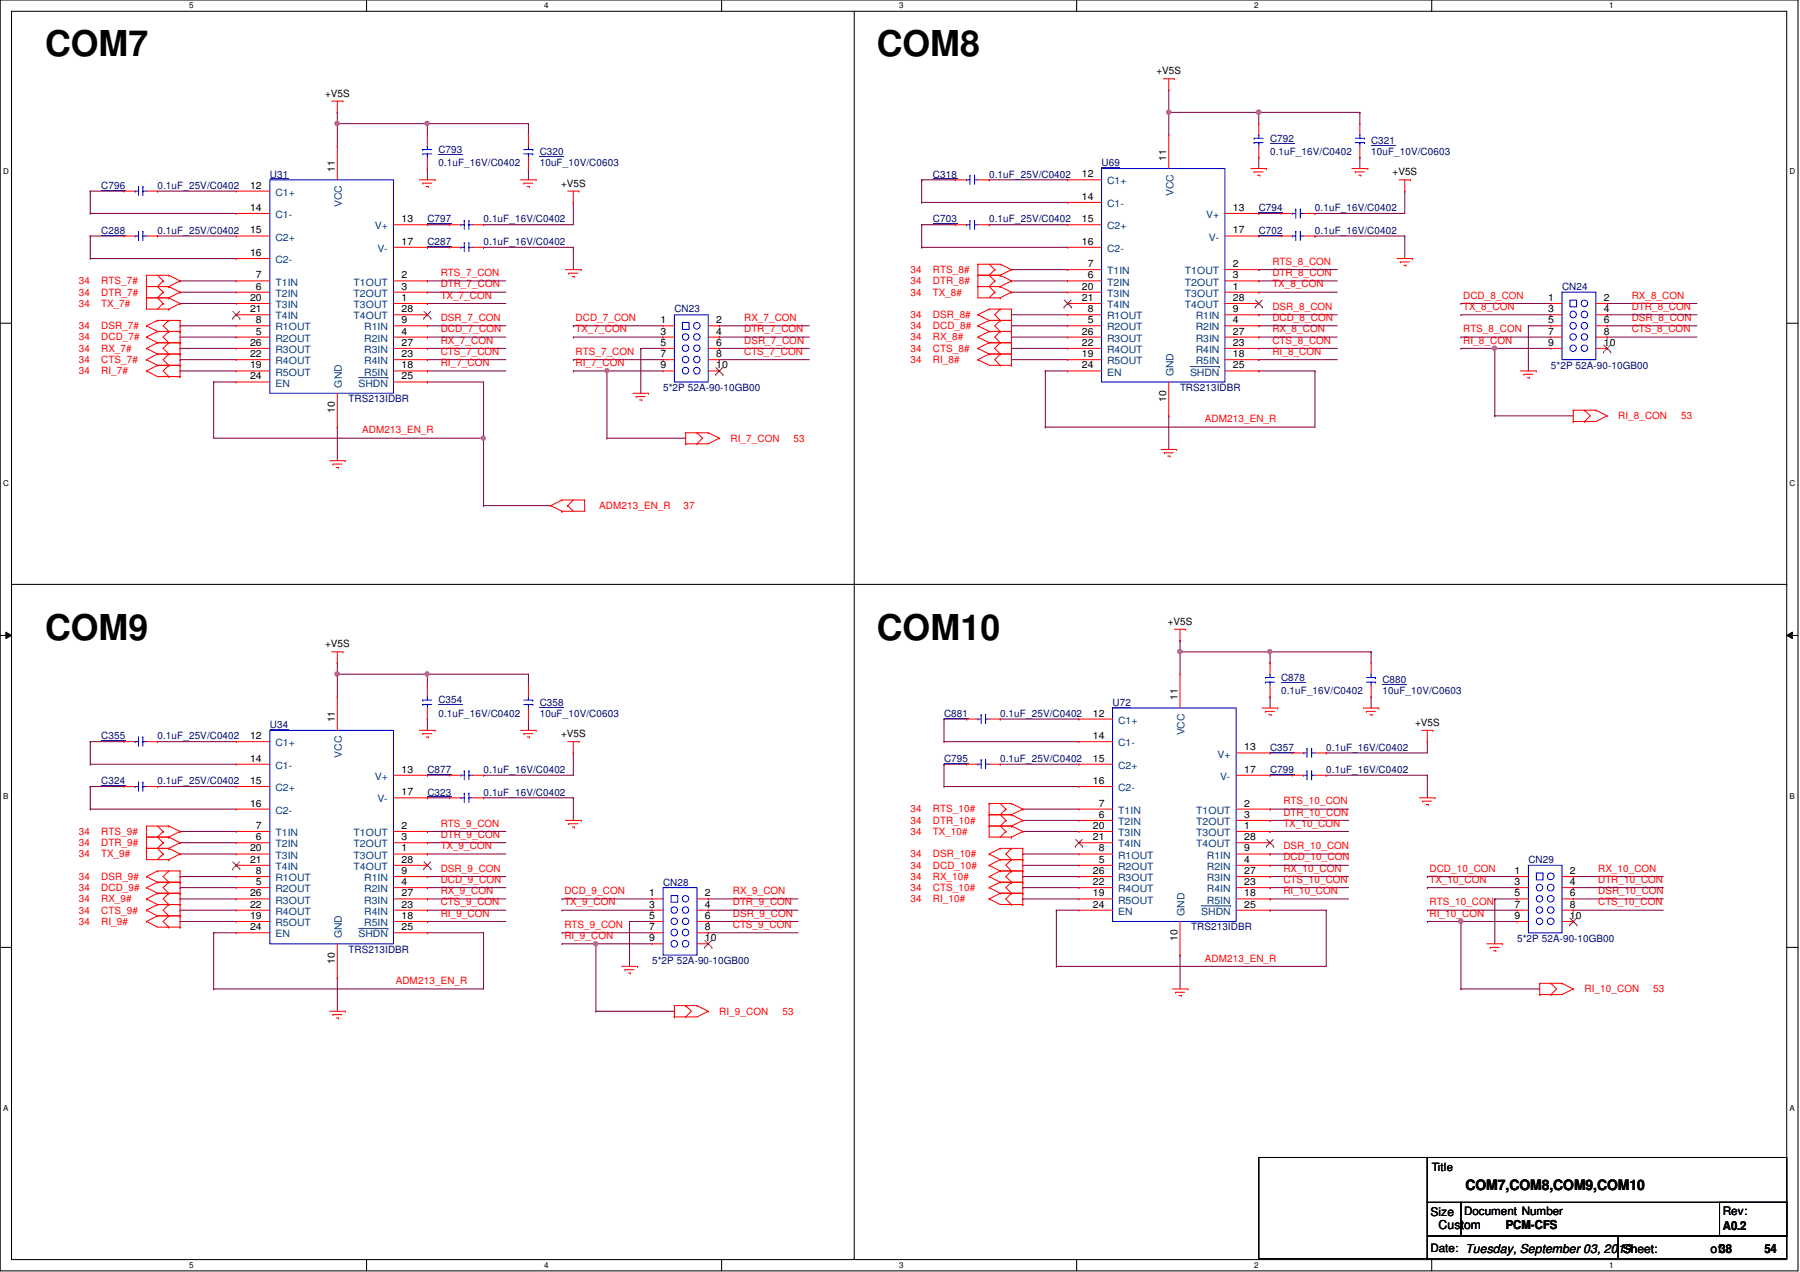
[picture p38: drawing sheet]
<svg xmlns="http://www.w3.org/2000/svg" width="297mm" height="210mm" viewBox="0 0 297 210" stroke-linecap="round" stroke-linejoin="round" font-family="sans-serif">
<defs><g id="words">
<g font-size="5.9">
<text x="7.4" y="9.2">COM7</text>
<text x="144.7" y="9.2">COM8</text>
<text x="7.4" y="105.6">COM9</text>
<text x="144.7" y="105.6">COM10</text>
</g>
<text font-size="2.4" x="241.8" y="196.3">COM7,COM8,COM9,COM10</text>
<g font-size="2">
<text x="236.1" y="200.6">Size</text>
<text x="237.4" y="202.7">Custom</text>
<text x="248.5" y="202.7">PCM-CFS</text>
<text x="284.3" y="202.9">A0.2</text>
<text x="267.8" y="206.7">Sheet:</text>
<text x="282.3" y="206.8">of38</text>
<text x="291.2" y="206.8">54</text>
</g>
<g font-size="1.9">
<text x="236.3" y="193.3">Title</text>
<text x="241.6" y="200.5">Document Number</text>
<text x="284.3" y="200.6">Rev:</text>
<text x="236.1" y="206.6">Date: Tuesday, September 03, 2019</text>
</g>
<g font-size="1.7">
<text x="53.6" y="16">+V5S</text>
<text x="190.8" y="12.2">+V5S</text>
<text x="55.2" y="28.4" transform="rotate(-90 55.2 28.4)">11</text>
<text x="178.5" y="29.3">12</text>
<text x="192.4" y="26.5" transform="rotate(-90 192.4 26.5)">11</text>
<text x="229.8" y="28.9">+V5S</text>
<text x="41.3" y="31.1">12</text>
<text x="41.3" y="34.8">14</text>
<text x="92.6" y="30.8">+V5S</text>
<text x="178.5" y="33">14</text>
<text x="203.5" y="34.8">13</text>
<text x="41.3" y="38.5">15</text>
<text x="66.2" y="40.4">17</text>
<text x="66.2" y="36.7">13</text>
<text x="178.5" y="36.7">15</text>
<text x="178.5" y="40.4">16</text>
<text x="203.5" y="38.5">17</text>
<text x="41.3" y="42.2">16</text>
<text x="42.2" y="45.9">7</text>
<text x="42.2" y="47.8">6</text>
<text x="66.2" y="47.8">3</text>
<text x="66.2" y="45.9">2</text>
<text x="178.5" y="47.8">20</text>
<text x="179.5" y="44.1">7</text>
<text x="179.5" y="45.9">6</text>
<text x="203.5" y="47.8">1</text>
<text x="203.5" y="45.9">3</text>
<text x="203.5" y="44.1">2</text>
<text x="41.3" y="49.7">20</text>
<text x="41.3" y="51.5">21</text>
<text x="42.2" y="53.3">8</text>
<text x="66.2" y="53.3">9</text>
<text x="66.2" y="51.5">28</text>
<text x="66.2" y="49.7">1</text>
<text x="109" y="53.3">1</text>
<text x="118.2" y="53.3">2</text>
<text x="178.5" y="49.7">21</text>
<text x="179.5" y="51.5">8</text>
<text x="179.5" y="53.3">5</text>
<text x="203.5" y="53.3">4</text>
<text x="203.5" y="51.5">9</text>
<text x="203.5" y="49.7">28</text>
<text x="255.5" y="49.7">1</text>
<text x="255.5" y="51.5">3</text>
<text x="255.5" y="53.3">5</text>
<text x="264.7" y="53.3">6</text>
<text x="264.7" y="49.7">2</text>
<text x="264.7" y="51.5">4</text>
<text x="41.3" y="57.1">26</text>
<text x="41.3" y="58.9">22</text>
<text x="42.2" y="55.2">5</text>
<text x="66.2" y="58.9">23</text>
<text x="66.2" y="57.1">27</text>
<text x="66.2" y="55.2">4</text>
<text x="109" y="58.9">7</text>
<text x="109" y="55.2">3</text>
<text x="109" y="57.1">5</text>
<text x="118.2" y="57.1">6</text>
<text x="118.2" y="58.9">8</text>
<text x="118.2" y="55.2">4</text>
<text x="178.5" y="55.2">26</text>
<text x="178.5" y="57.1">22</text>
<text x="178.5" y="58.9">19</text>
<text x="203.5" y="58.9">18</text>
<text x="203.5" y="57.1">23</text>
<text x="203.5" y="55.2">27</text>
<text x="255.5" y="55.2">7</text>
<text x="255.5" y="57.1">9</text>
<text x="264.7" y="55.2">8</text>
<text x="264.7" y="57.1">10</text>
<text x="41.3" y="60.8">19</text>
<text x="41.3" y="62.6">24</text>
<text x="66.2" y="62.6">25</text>
<text x="66.2" y="60.8">18</text>
<text x="109" y="60.8">9</text>
<text x="118.2" y="60.8">10</text>
<text x="178.5" y="60.8">24</text>
<text x="203.5" y="60.8">25</text>
<text x="55.2" y="68.2" transform="rotate(-90 55.2 68.2)">10</text>
<text x="192.4" y="66.3" transform="rotate(-90 192.4 66.3)">10</text>
<text x="53.6" y="106.8">+V5S</text>
<text x="192.7" y="103.1">+V5S</text>
<text x="55.2" y="119.2" transform="rotate(-90 55.2 119.2)">11</text>
<text x="180.3" y="118.2">12</text>
<text x="194.3" y="115.5" transform="rotate(-90 194.3 115.5)">11</text>
<text x="233.5" y="119.8">+V5S</text>
<text x="41.3" y="122">12</text>
<text x="41.3" y="125.7">14</text>
<text x="92.6" y="121.6">+V5S</text>
<text x="180.3" y="122">14</text>
<text x="180.3" y="125.7">15</text>
<text x="205.3" y="123.8">13</text>
<text x="41.3" y="129.4">15</text>
<text x="66.2" y="131.2">17</text>
<text x="66.2" y="127.5">13</text>
<text x="180.3" y="129.4">16</text>
<text x="205.3" y="127.5">17</text>
<text x="41.3" y="133.1">16</text>
<text x="42.2" y="136.8">7</text>
<text x="66.2" y="136.8">2</text>
<text x="180.3" y="136.8">20</text>
<text x="181.3" y="133.1">7</text>
<text x="181.3" y="135">6</text>
<text x="205.3" y="136.8">1</text>
<text x="205.3" y="135">3</text>
<text x="205.3" y="133.1">2</text>
<text x="41.3" y="140.5">20</text>
<text x="41.3" y="142.4">21</text>
<text x="42.2" y="138.6">6</text>
<text x="66.2" y="142.4">28</text>
<text x="66.2" y="140.5">1</text>
<text x="66.2" y="138.6">3</text>
<text x="180.3" y="138.6">21</text>
<text x="181.3" y="140.5">8</text>
<text x="181.3" y="142.4">5</text>
<text x="205.3" y="142.4">4</text>
<text x="205.3" y="140.5">9</text>
<text x="205.3" y="138.6">28</text>
<text x="41.3" y="147.9">26</text>
<text x="41.3" y="149.8">22</text>
<text x="42.2" y="144.2">8</text>
<text x="42.2" y="146">5</text>
<text x="66.2" y="149.8">23</text>
<text x="66.2" y="147.9">27</text>
<text x="66.2" y="146">4</text>
<text x="66.2" y="144.2">9</text>
<text x="107.1" y="147.9">1</text>
<text x="107.1" y="149.8">3</text>
<text x="116.3" y="147.9">2</text>
<text x="116.3" y="149.8">4</text>
<text x="180.3" y="144.2">26</text>
<text x="180.3" y="146">22</text>
<text x="180.3" y="147.9">19</text>
<text x="180.3" y="149.8">24</text>
<text x="205.3" y="149.8">25</text>
<text x="205.3" y="147.9">18</text>
<text x="205.3" y="146">23</text>
<text x="205.3" y="144.2">27</text>
<text x="249.9" y="144.2">1</text>
<text x="249.9" y="149.8">7</text>
<text x="249.9" y="146">3</text>
<text x="249.9" y="147.9">5</text>
<text x="259.1" y="147.9">6</text>
<text x="259.1" y="144.2">2</text>
<text x="259.1" y="149.8">8</text>
<text x="259.1" y="146">4</text>
<text x="41.3" y="151.6">19</text>
<text x="41.3" y="153.5">24</text>
<text x="66.2" y="153.5">25</text>
<text x="66.2" y="151.6">18</text>
<text x="107.1" y="153.5">7</text>
<text x="107.1" y="151.6">5</text>
<text x="107.1" y="155.3">9</text>
<text x="116.3" y="151.6">6</text>
<text x="116.3" y="153.5">8</text>
<text x="116.3" y="155.3">10</text>
<text x="194.3" y="155.3" transform="rotate(-90 194.3 155.3)">10</text>
<text x="249.9" y="151.6">9</text>
<text x="259.1" y="151.6">10</text>
<text x="55.2" y="159" transform="rotate(-90 55.2 159)">10</text>
</g>
<g font-size="1.7" fill="#000080">
<text x="209.6" y="23.4">C792</text>
<text x="226.3" y="23.7">C321</text>
<text x="44.5" y="29.3">U31</text>
<text x="72.3" y="25.2">C793</text>
<text x="72.3" y="27.4">0.1uF_16V/C0402</text>
<text x="89.1" y="25.6">C320</text>
<text x="89.1" y="27.4">10uF_10V/C0603</text>
<text x="154" y="29.3">C318</text>
<text x="163.2" y="29.3">0.1uF_25V/C0402</text>
<text x="181.8" y="27.4">U69</text>
<text x="209.6" y="25.6">0.1uF_16V/C0402</text>
<text x="226.3" y="25.6">10uF_10V/C0603</text>
<text x="16.7" y="31.2">C796</text>
<text x="26" y="31.2">0.1uF_25V/C0402</text>
<text x="207.7" y="34.9">C794</text>
<text x="217" y="34.9">0.1uF_16V/C0402</text>
<text x="16.7" y="38.6">C288</text>
<text x="26" y="38.6">0.1uF_25V/C0402</text>
<text x="70.5" y="40.4">C287</text>
<text x="70.5" y="36.7">C797</text>
<text x="79.8" y="40.4">0.1uF_16V/C0402</text>
<text x="79.8" y="36.7">0.1uF_16V/C0402</text>
<text x="154" y="36.7">C703</text>
<text x="163.2" y="36.7">0.1uF_25V/C0402</text>
<text x="207.7" y="38.6">C702</text>
<text x="217" y="38.6">0.1uF_16V/C0402</text>
<text x="257.8" y="47.8">CN24</text>
<text x="111.3" y="51.6">CN23</text>
<text x="109.4" y="64.5">5*2P 52A-90-10GB00</text>
<text x="194.7" y="64.5">TRS213IDBR</text>
<text x="255.9" y="60.8">5*2P 52A-90-10GB00</text>
<text x="57.5" y="66.4">TRS213IDBR</text>
<text x="211.4" y="112.4">C878</text>
<text x="228.1" y="112.7">C880</text>
<text x="72.3" y="116.1">C354</text>
<text x="72.3" y="118.3">0.1uF_16V/C0402</text>
<text x="89.1" y="116.5">C358</text>
<text x="89.1" y="118.3">10uF_10V/C0603</text>
<text x="155.8" y="118.3">C881</text>
<text x="165.1" y="118.3">0.1uF_25V/C0402</text>
<text x="183.6" y="116.5">U72</text>
<text x="211.4" y="114.6">0.1uF_16V/C0402</text>
<text x="228.1" y="114.6">10uF_10V/C0603</text>
<text x="16.7" y="122">C355</text>
<text x="26" y="122">0.1uF_25V/C0402</text>
<text x="44.5" y="120.1">U34</text>
<text x="155.8" y="125.7">C795</text>
<text x="165.1" y="125.7">0.1uF_25V/C0402</text>
<text x="209.6" y="123.9">C357</text>
<text x="218.9" y="123.9">0.1uF_16V/C0402</text>
<text x="16.7" y="129.4">C324</text>
<text x="26" y="129.4">0.1uF_25V/C0402</text>
<text x="70.5" y="127.6">C877</text>
<text x="70.5" y="131.3">C323</text>
<text x="79.8" y="127.6">0.1uF_16V/C0402</text>
<text x="79.8" y="131.3">0.1uF_16V/C0402</text>
<text x="209.6" y="127.6">C799</text>
<text x="218.9" y="127.6">0.1uF_16V/C0402</text>
<text x="252.2" y="142.4">CN29</text>
<text x="109.4" y="146.1">CN28</text>
<text x="196.6" y="153.5">TRS213IDBR</text>
<text x="250.4" y="155.4">5*2P 52A-90-10GB00</text>
<text x="57.5" y="157.2">TRS213IDBR</text>
<text x="107.6" y="159.1">5*2P 52A-90-10GB00</text>
</g>
<g font-size="1.7" fill="#004080">
<text x="45.5" y="32.3">C1+</text>
<text x="45.5" y="36">C1-</text>
<text x="56.4" y="34.2" transform="rotate(-90 56.4 34.2)">VCC</text>
<text x="182.7" y="30.4">C1+</text>
<text x="182.7" y="34.2">C1-</text>
<text x="193.6" y="32.3" transform="rotate(-90 193.6 32.3)">VCC</text>
<text x="199" y="36">V+</text>
<text x="45.5" y="39.7">C2+</text>
<text x="61.8" y="37.8">V+</text>
<text x="62.3" y="41.6">V-</text>
<text x="182.7" y="37.8">C2+</text>
<text x="182.7" y="41.6">C2-</text>
<text x="199.5" y="39.7">V-</text>
<text x="45.5" y="43.4">C2-</text>
<text x="45.5" y="47.1">T1IN</text>
<text x="58.3" y="47.1">T1OUT</text>
<text x="182.7" y="45.3">T1IN</text>
<text x="182.7" y="47.1">T2IN</text>
<text x="195.5" y="47.1">T2OUT</text>
<text x="195.5" y="45.3">T1OUT</text>
<text x="45.5" y="49">T2IN</text>
<text x="45.5" y="50.8">T3IN</text>
<text x="45.5" y="52.7">T4IN</text>
<text x="58.3" y="52.7">T4OUT</text>
<text x="58.3" y="50.8">T3OUT</text>
<text x="58.3" y="49">T2OUT</text>
<text x="182.7" y="49">T3IN</text>
<text x="182.7" y="50.8">T4IN</text>
<text x="182.7" y="52.7">R1OUT</text>
<text x="195.5" y="50.8">T4OUT</text>
<text x="195.5" y="49">T3OUT</text>
<text x="197.3" y="52.7">R1IN</text>
<text x="45.5" y="54.5">R1OUT</text>
<text x="45.5" y="56.4">R2OUT</text>
<text x="45.5" y="58.3">R3OUT</text>
<text x="60.1" y="58.3">R3IN</text>
<text x="60.1" y="56.4">R2IN</text>
<text x="60.1" y="54.5">R1IN</text>
<text x="182.7" y="54.5">R2OUT</text>
<text x="182.7" y="56.4">R3OUT</text>
<text x="182.7" y="58.3">R4OUT</text>
<text x="197.3" y="58.3">R4IN</text>
<text x="197.3" y="56.4">R3IN</text>
<text x="197.3" y="54.5">R2IN</text>
<text x="45.5" y="60.1">R4OUT</text>
<text x="45.5" y="62">R5OUT</text>
<text x="45.5" y="63.8">EN</text>
<text x="56.4" y="64" transform="rotate(-90 56.4 64)">GND</text>
<text x="59.2" y="63.8">SHDN</text>
<text x="60.1" y="62">R5IN</text>
<text x="60.1" y="60.1">R4IN</text>
<text x="182.7" y="60.1">R5OUT</text>
<text x="182.7" y="62">EN</text>
<text x="193.6" y="62.1" transform="rotate(-90 193.6 62.1)">GND</text>
<text x="196.4" y="62">SHDN</text>
<text x="197.3" y="60.1">R5IN</text>
<text x="184.5" y="119.4">C1+</text>
<text x="45.5" y="123.1">C1+</text>
<text x="56.4" y="125.1" transform="rotate(-90 56.4 125.1)">VCC</text>
<text x="184.5" y="123.1">C1-</text>
<text x="195.5" y="121.4" transform="rotate(-90 195.5 121.4)">VCC</text>
<text x="200.9" y="125">V+</text>
<text x="45.5" y="126.9">C1-</text>
<text x="45.5" y="130.6">C2+</text>
<text x="61.8" y="128.7">V+</text>
<text x="184.5" y="126.9">C2+</text>
<text x="184.5" y="130.6">C2-</text>
<text x="201.3" y="128.7">V-</text>
<text x="45.5" y="134.3">C2-</text>
<text x="45.5" y="138">T1IN</text>
<text x="58.3" y="138">T1OUT</text>
<text x="62.3" y="132.4">V-</text>
<text x="184.5" y="134.3">T1IN</text>
<text x="184.5" y="136.1">T2IN</text>
<text x="184.5" y="138">T3IN</text>
<text x="197.4" y="138">T3OUT</text>
<text x="197.4" y="136.1">T2OUT</text>
<text x="197.4" y="134.3">T1OUT</text>
<text x="45.5" y="139.8">T2IN</text>
<text x="45.5" y="141.7">T3IN</text>
<text x="45.5" y="143.6">T4IN</text>
<text x="58.3" y="143.6">T4OUT</text>
<text x="58.3" y="141.7">T3OUT</text>
<text x="58.3" y="139.8">T2OUT</text>
<text x="184.5" y="139.8">T4IN</text>
<text x="184.5" y="141.7">R1OUT</text>
<text x="184.5" y="143.6">R2OUT</text>
<text x="197.4" y="139.8">T4OUT</text>
<text x="199.2" y="143.6">R2IN</text>
<text x="199.2" y="141.7">R1IN</text>
<text x="45.5" y="145.4">R1OUT</text>
<text x="45.5" y="147.2">R2OUT</text>
<text x="45.5" y="149.1">R3OUT</text>
<text x="60.1" y="149.1">R3IN</text>
<text x="60.1" y="147.2">R2IN</text>
<text x="60.1" y="145.4">R1IN</text>
<text x="184.5" y="145.4">R3OUT</text>
<text x="184.5" y="147.2">R4OUT</text>
<text x="184.5" y="149.1">R5OUT</text>
<text x="199.2" y="149.1">R5IN</text>
<text x="199.2" y="147.2">R4IN</text>
<text x="199.2" y="145.4">R3IN</text>
<text x="45.5" y="151">R4OUT</text>
<text x="45.5" y="152.8">R5OUT</text>
<text x="45.5" y="154.7">EN</text>
<text x="56.4" y="154.8" transform="rotate(-90 56.4 154.8)">GND</text>
<text x="59.2" y="154.7">SHDN</text>
<text x="60.1" y="152.8">R5IN</text>
<text x="60.1" y="151">R4IN</text>
<text x="184.5" y="151">EN</text>
<text x="195.5" y="151.1" transform="rotate(-90 195.5 151.1)">GND</text>
<text x="198.2" y="151">SHDN</text>
</g>
<g font-size="1.7" fill="#f00">
<text x="13" y="46.9">34</text>
<text x="16.7" y="46.9">RTS_7#</text>
<text x="72.7" y="47.4">DTR_7_CON</text>
<text x="72.7" y="45.6">RTS_7_CON</text>
<text x="150.2" y="45.1">34</text>
<text x="150.2" y="46.9">34</text>
<text x="154" y="45.1">RTS_8#</text>
<text x="154" y="46.9">DTR_8#</text>
<text x="210" y="45.6">DTR_8_CON</text>
<text x="210" y="47.4">TX_8_CON</text>
<text x="210" y="43.7">RTS_8_CON</text>
<text x="13" y="50.6">34</text>
<text x="13" y="48.8">34</text>
<text x="16.7" y="50.6">TX_7#</text>
<text x="16.7" y="48.8">DTR_7#</text>
<text x="72.7" y="49.3">TX_7_CON</text>
<text x="72.7" y="53">DSR_7_CON</text>
<text x="95" y="53">DCD_7_CON</text>
<text x="122.8" y="53">RX_7_CON</text>
<text x="150.2" y="48.8">34</text>
<text x="150.2" y="52.5">34</text>
<text x="154" y="48.8">TX_8#</text>
<text x="154" y="52.5">DSR_8#</text>
<text x="210" y="51.1">DSR_8_CON</text>
<text x="210" y="53">DCD_8_CON</text>
<text x="241.5" y="49.3">DCD_8_CON</text>
<text x="241.5" y="51.1">TX_8_CON</text>
<text x="269.3" y="53">DSR_8_CON</text>
<text x="269.3" y="49.3">RX_8_CON</text>
<text x="269.3" y="51.1">DTR_8_CON</text>
<text x="13" y="54.4">34</text>
<text x="13" y="56.2">34</text>
<text x="13" y="58">34</text>
<text x="13" y="59.9">34</text>
<text x="16.7" y="54.4">DSR_7#</text>
<text x="16.7" y="56.2">DCD_7#</text>
<text x="16.7" y="58">RX_7#</text>
<text x="16.7" y="59.9">CTS_7#</text>
<text x="72.7" y="56.7">RX_7_CON</text>
<text x="72.7" y="54.8">DCD_7_CON</text>
<text x="72.7" y="58.5">CTS_7_CON</text>
<text x="95" y="58.5">RTS_7_CON</text>
<text x="95" y="54.8">TX_7_CON</text>
<text x="122.8" y="56.7">DSR_7_CON</text>
<text x="122.8" y="54.8">DTR_7_CON</text>
<text x="122.8" y="58.5">CTS_7_CON</text>
<text x="150.2" y="59.9">34</text>
<text x="150.2" y="56.2">34</text>
<text x="150.2" y="54.4">34</text>
<text x="150.2" y="58">34</text>
<text x="154" y="59.9">RI_8#</text>
<text x="154" y="56.2">RX_8#</text>
<text x="154" y="54.4">DCD_8#</text>
<text x="154" y="58">CTS_8#</text>
<text x="210" y="54.8">RX_8_CON</text>
<text x="210" y="56.7">CTS_8_CON</text>
<text x="210" y="58.5">RI_8_CON</text>
<text x="241.5" y="54.8">RTS_8_CON</text>
<text x="241.5" y="56.7">RI_8_CON</text>
<text x="269.3" y="54.8">CTS_8_CON</text>
<text x="13" y="61.8">34</text>
<text x="16.7" y="61.8">RI_7#</text>
<text x="72.7" y="60.4">RI_7_CON</text>
<text x="95" y="60.4">RI_7_CON</text>
<text x="59.8" y="71.5">ADM213_EN_R</text>
<text x="198.8" y="69.7">ADM213_EN_R</text>
<text x="267" y="69.2">RI_8_CON</text>
<text x="277.4" y="69.2">53</text>
<text x="120.6" y="72.9">RI_7_CON</text>
<text x="130.9" y="72.9">53</text>
<text x="98.9" y="84">ADM213_EN_R</text>
<text x="112.8" y="84">37</text>
<text x="13" y="137.8">34</text>
<text x="16.7" y="137.8">RTS_9#</text>
<text x="72.7" y="136.4">RTS_9_CON</text>
<text x="150.2" y="137.8">34</text>
<text x="150.2" y="134.1">34</text>
<text x="150.2" y="135.9">34</text>
<text x="154" y="137.8">TX_10#</text>
<text x="154" y="134.1">RTS_10#</text>
<text x="154" y="135.9">DTR_10#</text>
<text x="211.8" y="134.6">DTR_10_CON</text>
<text x="211.8" y="136.4">TX_10_CON</text>
<text x="211.8" y="132.7">RTS_10_CON</text>
<text x="13" y="141.5">34</text>
<text x="13" y="139.6">34</text>
<text x="16.7" y="141.5">TX_9#</text>
<text x="16.7" y="139.6">DTR_9#</text>
<text x="72.7" y="138.3">DTR_9_CON</text>
<text x="72.7" y="140.1">TX_9_CON</text>
<text x="72.7" y="143.8">DSR_9_CON</text>
<text x="150.2" y="141.5">34</text>
<text x="150.2" y="143.3">34</text>
<text x="154" y="141.5">DSR_10#</text>
<text x="154" y="143.3">DCD_10#</text>
<text x="211.8" y="140.1">DSR_10_CON</text>
<text x="211.8" y="143.8">RX_10_CON</text>
<text x="211.8" y="142">DCD_10_CON</text>
<text x="235.9" y="143.8">DCD_10_CON</text>
<text x="263.7" y="143.8">RX_10_CON</text>
<text x="13" y="145.2">34</text>
<text x="13" y="147.1">34</text>
<text x="13" y="148.9">34</text>
<text x="16.7" y="145.2">DSR_9#</text>
<text x="16.7" y="147.1">DCD_9#</text>
<text x="16.7" y="148.9">RX_9#</text>
<text x="72.7" y="147.5">RX_9_CON</text>
<text x="72.7" y="145.7">DCD_9_CON</text>
<text x="72.7" y="149.4">CTS_9_CON</text>
<text x="93.1" y="147.5">DCD_9_CON</text>
<text x="93.1" y="149.4">TX_9_CON</text>
<text x="120.9" y="147.5">RX_9_CON</text>
<text x="120.9" y="149.4">DTR_9_CON</text>
<text x="150.2" y="148.9">34</text>
<text x="150.2" y="145.2">34</text>
<text x="150.2" y="147.1">34</text>
<text x="154" y="148.9">RI_10#</text>
<text x="154" y="145.2">RX_10#</text>
<text x="154" y="147.1">CTS_10#</text>
<text x="211.8" y="145.7">CTS_10_CON</text>
<text x="211.8" y="147.5">RI_10_CON</text>
<text x="235.9" y="149.4">RTS_10_CON</text>
<text x="235.9" y="145.7">TX_10_CON</text>
<text x="263.7" y="147.5">DSR_10_CON</text>
<text x="263.7" y="145.7">DTR_10_CON</text>
<text x="263.7" y="149.4">CTS_10_CON</text>
<text x="13" y="152.6">34</text>
<text x="13" y="150.7">34</text>
<text x="16.7" y="152.6">RI_9#</text>
<text x="16.7" y="150.7">CTS_9#</text>
<text x="72.7" y="151.3">RI_9_CON</text>
<text x="93.1" y="153.1">RTS_9_CON</text>
<text x="93.1" y="154.9">RI_9_CON</text>
<text x="120.9" y="151.3">DSR_9_CON</text>
<text x="120.9" y="153.1">CTS_9_CON</text>
<text x="235.9" y="151.3">RI_10_CON</text>
<text x="198.8" y="158.7">ADM213_EN_R</text>
<text x="65.3" y="162.4">ADM213_EN_R</text>
<text x="118.7" y="167.4">RI_9_CON</text>
<text x="129.1" y="167.4">53</text>
<text x="261.5" y="163.7">RI_10_CON</text>
<text x="272.8" y="163.7">53</text>
</g>
<g font-size="1.3">
<text x="31.2" y="1.4">5</text>
<text x="89.8" y="1.4">4</text>
<text x="148.4" y="1.4">3</text>
<text x="207" y="1.4">2</text>
<text x="265.6" y="1.4">1</text>
<text x=".5" y="28.8">D</text>
<text x="295.3" y="28.8">D</text>
<text x=".5" y="80.3">C</text>
<text x="295.3" y="80.3">C</text>
<text x=".5" y="131.8">B</text>
<text x="295.3" y="131.8">B</text>
<text x=".5" y="183.3">A</text>
<text x="295.3" y="183.3">A</text>
<text x="31.2" y="209.3">5</text>
<text x="89.8" y="209.3">4</text>
<text x="148.4" y="209.3">3</text>
<text x="207" y="209.3">2</text>
<text x="265.6" y="209.3">1</text>
</g>
</g></defs>
<path d="M0 0h296.7v209.7h-296.7zM1.9 1.9h292.9v206h-292.9z" fill="none" stroke="#000" stroke-width=".17"/>
<g fill="#fff">
<path d="M31.2 .2h.7v1.5h-.7z"/>
<path d="M31.2 208.1h.7v1.4h-.7z"/>
</g>
<path d="M60.5 0v1.9M60.5 207.9v1.8" fill="none" stroke="#000" stroke-width=".17"/>
<g fill="#fff">
<path d="M89.8 .2h.7v1.5h-.7z"/>
<path d="M89.8 208.1h.7v1.4h-.7z"/>
</g>
<path d="M119.1 0v1.9M119.1 207.9v1.8" fill="none" stroke="#000" stroke-width=".17"/>
<g fill="#fff">
<path d="M148.4 .2h.7v1.5h-.7z"/>
<path d="M148.4 208.1h.7v1.4h-.7z"/>
</g>
<path d="M177.7 0v1.9M177.7 207.9v1.8" fill="none" stroke="#000" stroke-width=".17"/>
<g fill="#fff">
<path d="M207 .2h.7v1.5h-.7z"/>
<path d="M207 208.1h.7v1.4h-.7z"/>
</g>
<path d="M236.3 0v1.9M236.3 207.9v1.8" fill="none" stroke="#000" stroke-width=".17"/>
<g fill="#fff">
<path d="M265.6 .2h.7v1.5h-.7z"/>
<path d="M265.6 208.1h.7v1.4h-.7z"/>
<path d="M.5 27.6h.9v1.5h-.9z"/>
<path d="M295.3 27.6h.9v1.5h-.9z"/>
<path d="M.5 79.1h.9v1.5h-.9z"/>
<path d="M295.3 79.1h.9v1.5h-.9z"/>
</g>
<path d="M0 53.3h1.9M294.8 53.3h1.9" fill="none" stroke="#000" stroke-width=".17"/>
<g fill="#fff">
<path d="M.5 130.6h.9v1.5h-.9z"/>
<path d="M295.3 130.6h.9v1.5h-.9z"/>
</g>
<path d="M0 104.9h1.9M1 104.3l.9 .6-.9 .5zM294.8 104.9l1-.6v1.1zM294.8 104.9h1.9" fill="none" stroke="#000" stroke-width=".17"/>
<path d="M1 104.3l.9 .6-.9 .5zM294.8 104.9l1-.6v1.1z" fill="#000"/>
<g fill="#fff">
<path d="M.5 182.1h.8v1.5h-.8z"/>
<path d="M295.3 182.1h.8v1.5h-.8z"/>
</g>
<path d="M141 1.9v205.8M1.9 96.4h292.9M294.8 96.4h.1M0 156.3h1.9M294.8 156.3h1.9M141 207.7h.1" fill="none" stroke="#000" stroke-width=".17"/>
<path d="M87.2 27.8h.1M87.2 27.8v1.9M209.6 107.6h16.7M226.3 115h.1M226.3 107.6h.1M226.3 107.6v1.8M226.3 115v1.8" fill="none" stroke="#800040" stroke-width=".17"/>
<circle cx="209.5" cy="107.5" r=".34" fill="#f0f"/>
<circle cx="209.5" cy="107.5" r=".34" fill="none" stroke="#f0f" stroke-width=".17"/>
<path d="M207.7 18.5h16.7M224.4 18.5h.1M192.9 68.6h.1M192.9 68.6v5.6" fill="none" stroke="#800040" stroke-width=".17"/>
<circle cx="207.7" cy="18.5" r=".37" fill="#f0f"/>
<circle cx="207.7" cy="18.5" r=".37" fill="none" stroke="#f0f" stroke-width=".17"/>
<g fill="none" stroke="#800040" stroke-width=".17">
<path d="M192.9 14.9h.1M192.9 14.9v3.6M207.7 18.5h.1M207.7 18.5v1.9M152.1 29.7h.1M152.1 37.1h.1M152.1 33.4h.1M152.1 29.7h5.5M152.1 37.1h5.5M152.1 33.4h24.1M152.1 29.7v3.7M152.1 37.1v3.7"/>
<path d="M163.2 37.1h.1M163.2 29.7h.1M163.2 29.7h13M163.2 37.1h13M152.1 40.8h.1M152.1 40.8h24.1M166.9 53.8h.1M166.9 51.9h.1M166.9 59.4h.1M166.9 57.5h.1M166.9 55.6h.1M166.9 53.8h9.3"/>
<path d="M166.9 51.9h9.3M166.9 59.4h9.3M166.9 57.5h9.3M166.9 55.6h9.3M172.5 61.2h.1M172.5 61.2h3.7M87.2 118.7h.1M87.2 118.7v1.8"/>
</g>
<circle cx="192.9" cy="18.5" r=".35" fill="#f0f"/>
<circle cx="192.9" cy="18.5" r=".35" fill="none" stroke="#f0f" stroke-width=".17"/>
<g fill="none" stroke="#800040" stroke-width=".17">
<path d="M192.9 18.5h.1M192.9 18.5h14.8M192.9 18.5v3.8M14.9 31.5h.1M14.9 38.9h.1M14.9 35.2h.1M14.9 31.5h5.5M14.9 38.9h5.5M14.9 31.5v3.7M14.9 38.9v3.8M14.9 35.2h24.1M26 31.5h.1"/>
<path d="M26 38.9h.1M26 31.5h13M26 38.9h13M207.7 26h.1M207.7 26v1.8M14.9 42.7h.1M14.9 42.7h24.1M172.5 61.2h.1M172.5 61.2v9.3M155.8 118.7h.1M155.8 118.7v3.7M165.1 118.7h.1"/>
<path d="M165.1 118.7h13M194.7 105.7h.1M194.7 105.7v1.9M155.8 129.8h.1M155.8 126.1h.1M155.8 122.4h.1M155.8 126.1h3.7M155.8 129.8h22.3M155.8 122.4h22.3M155.8 126.1v3.7M165.1 126.1h.1M165.1 126.1h13"/>
<path d="M168.8 142.8h.1M168.8 140.9h.1M168.8 148.3h.1M168.8 146.5h.1M168.8 144.7h.1M168.8 142.8h9.3M168.8 140.9h9.3M168.8 148.3h9.3M168.8 146.5h9.3M168.8 144.7h9.3M174.3 150.2h.1M174.3 150.2h3.8"/>
</g>
<circle cx="194.7" cy="107.5" r=".36" fill="#f0f"/>
<circle cx="194.7" cy="107.5" r=".36" fill="none" stroke="#f0f" stroke-width=".17"/>
<g fill="none" stroke="#800040" stroke-width=".17">
<path d="M35.3 63h.1M35.3 63v9.3M55.7 109.4h.1M55.7 109.4v1.9M194.7 107.6h.1M194.7 107.6h14.9M194.7 107.6v3.7M209.6 115h.1M209.6 115v1.8M14.9 122.4h.1M14.9 129.8h.1M14.9 126.1h.1"/>
<path d="M14.9 133.5h.1M14.9 122.4h5.5M14.9 129.8h5.5M14.9 122.4v3.7M14.9 129.8v3.7M14.9 126.1h24.1M14.9 133.5h24.1M26 122.4h.1M26 129.8h.1M26 122.4h13M26 129.8h13M29.7 137.2h.1"/>
<path d="M29.7 139.1h.1M29.7 137.2h9.3M29.7 139.1h9.3M70.5 131.7h.1M70.5 127.9h.1M70.5 131.7h3.7M70.5 127.9h3.7M79.8 131.7h.1M79.8 127.9h.1M79.8 131.7h14.8M94.6 131.7h.1M94.6 124.2h.1"/>
<path d="M94.6 124.2v3.7h-14.8M94.6 131.7v3.7M168.8 137.2h.1M168.8 135.4h.1M168.8 133.5h.1M168.8 133.5h9.3M168.8 137.2h9.3M168.8 135.4h9.3M209.6 124.2h.1M209.6 127.9h.1M209.6 127.9h3.7M209.6 124.2h3.7"/>
<path d="M218.9 127.9h.1M218.9 124.2h.1M218.9 127.9h16.6M235.5 122.4h.1M235.5 127.9h.1M235.5 122.4v1.8h-16.6M235.5 127.9v3.8M29.7 140.9h.1M29.7 144.7h.1M29.7 146.5h.1M29.7 148.3h.1M29.7 150.2h.1"/>
<path d="M29.7 152.1h.1M29.7 140.9h9.3M29.7 144.7h9.3M29.7 146.5h9.3M29.7 148.3h9.3M29.7 150.2h9.3M29.7 152.1h9.3M35.3 153.9h.1M35.3 153.9v9.3M70.5 153.9h.1M70.5 153.9h9.3M79.8 153.9h.1"/>
<path d="M79.8 153.9v9.3h-44.5M174.3 150.2h.1M174.3 159.5h.1M174.3 150.2v9.3M209.6 150.2h.1M209.6 150.2h9.3M218.9 150.2h.1M218.9 150.2v9.3h-44.6M35.3 163.2h.1M55.7 161.3h.1M55.7 161.3v5.6"/>
</g>
<circle cx="55.6" cy="111.2" r=".37" fill="#f0f"/>
<circle cx="55.6" cy="111.2" r=".37" fill="none" stroke="#f0f" stroke-width=".17"/>
<g fill="none" stroke="#800040" stroke-width=".17">
<path d="M70.5 37.1h.1M70.5 37.1h3.7M79.8 37.1h.1M94.6 33.4h.1M94.6 33.4v3.7h-14.8M70.5 40.8h.1M70.5 40.8h3.7M79.8 40.8h.1M79.8 40.8h14.8M94.6 40.8h.1M94.6 40.8v3.7M35.3 72.3h44.5"/>
<path d="M79.8 72.3h.1M55.7 111.3h.1M55.7 111.3h14.8M55.7 111.3v3.7M70.5 111.3h.1M70.5 118.7h.1M70.5 111.3v1.8M70.5 118.7v1.8M35.3 153.9h.1M35.3 153.9h3.7M194.7 157.6h.1M194.7 157.6v5.6"/>
</g>
<circle cx="79.7" cy="72.3" r=".34" fill="#f0f"/>
<circle cx="79.7" cy="72.3" r=".34" fill="none" stroke="#f0f" stroke-width=".17"/>
<g fill="none" stroke="#800040" stroke-width=".17">
<path d="M55.7 18.5h.1M55.7 18.5v5.6M224.4 18.5h.1M224.4 18.5v1.9M55.7 20.4h.1M55.7 20.4h14.8M70.5 20.4h.1M70.5 27.8h.1M70.5 20.4v1.9M70.5 27.8v1.9M207.7 35.2h.1M207.7 38.9h.1"/>
<path d="M207.7 35.2h3.7M207.7 38.9h3.7M217 38.9h.1M217 35.2h.1M217 38.9h14.8M224.4 26h.1M224.4 26v1.8M231.8 31.5h.1M231.8 38.9h.1M231.8 31.5v3.7h-14.8M231.8 38.9v3.8M29.7 46.4h.1"/>
<path d="M29.7 48.2h.1M29.7 50.1h.1M29.7 53.8h.1M29.7 55.6h.1M29.7 57.5h.1M29.7 59.4h.1M29.7 48.2h9.3M29.7 46.4h9.3M29.7 50.1h9.3M29.7 53.8h9.3M29.7 55.6h9.3M29.7 57.5h9.3"/>
<path d="M29.7 59.4h9.3M166.9 48.2h.1M166.9 46.4h.1M166.9 44.5h.1M166.9 48.2h9.3M166.9 46.4h9.3M166.9 44.5h9.3M29.7 61.2h.1M29.7 61.2h9.3M55.7 70.5h.1M55.7 70.5v5.5M70.5 63h.1"/>
<path d="M70.5 63h9.3v9.3M79.8 72.3h.1M172.5 70.5h.1M207.7 61.2h.1M207.7 61.2h9.3M217 61.2h.1M217 61.2v9.3h-44.5"/>
</g>
<circle cx="55.6" cy="20.4" r=".37" fill="#f0f"/>
<circle cx="55.6" cy="20.4" r=".37" fill="none" stroke="#f0f" stroke-width=".17"/>
<path d="M70.5 20.4h16.7M87.2 20.4h.1M35.3 63h.1M35.3 63h3.7M155.8 118.7h3.7M159.5 118.7h.1" fill="none" stroke="#800040" stroke-width=".17"/>
<circle cx="70.5" cy="20.4" r=".35" fill="#f0f"/>
<circle cx="70.5" cy="20.4" r=".35" fill="none" stroke="#f0f" stroke-width=".17"/>
<path d="M87.2 22.3h.1M87.2 20.4v1.9M70.5 111.3h16.7M87.2 111.3h.1" fill="none" stroke="#800040" stroke-width=".17"/>
<circle cx="70.5" cy="111.2" r=".35" fill="#f0f"/>
<circle cx="70.5" cy="111.2" r=".35" fill="none" stroke="#f0f" stroke-width=".17"/>
<g fill="none" stroke="#800040" stroke-width=".17">
<path d="M70.5 48.2h.1M70.5 50.1h.1M70.5 53.8h.1M70.5 57.5h.1M70.5 55.6h.1M70.5 59.4h.1M70.5 46.4h.1M70.5 48.2h13M70.5 50.1h13M70.5 53.8h13M70.5 57.5h13M70.5 55.6h13"/>
<path d="M70.5 59.4h13M70.5 46.4h13M105.7 57.5h.1M105.7 57.5h3.7M207.7 46.4h.1M207.7 48.2h.1M207.7 51.9h.1M207.7 55.6h.1M207.7 53.8h.1M207.7 57.5h.1M207.7 59.4h.1M207.7 44.5h.1"/>
<path d="M207.7 48.2h13M207.7 53.8h13M207.7 57.5h13M207.7 55.6h13M207.7 59.4h13M207.7 46.4h13M207.7 51.9h13M207.7 44.5h13M70.5 61.2h.1M70.5 61.2h13M79.8 72.3v11.1M100.2 61.2h.1"/>
<path d="M100.2 61.2h9.2M100.2 61.2v11.1M79.8 83.4h.1M79.8 83.4h11.1M87.2 113.1h.1M87.2 111.3v1.8M209.6 109.4h.1M209.6 107.6v1.8M70.5 139.1h.1M70.5 137.2h.1M70.5 139.1h13M70.5 137.2h13"/>
<path d="M209.6 135.4h.1M209.6 137.2h.1M209.6 133.5h.1M209.6 137.2h12.9M209.6 135.4h12.9M209.6 133.5h12.9M70.5 140.9h.1M70.5 144.7h.1M70.5 148.3h.1M70.5 146.5h.1M70.5 150.2h.1M70.5 152.1h.1"/>
<path d="M70.5 140.9h13M70.5 144.7h13M70.5 148.3h13M70.5 146.5h13M70.5 150.2h13M70.5 152.1h13M209.6 140.9h.1M209.6 144.7h.1M209.6 142.8h.1M209.6 146.5h.1M209.6 148.3h.1M209.6 140.9h12.9"/>
<path d="M209.6 144.7h12.9M209.6 148.3h12.9M209.6 146.5h12.9M209.6 142.8h12.9"/>
</g>
<circle cx="100.2" cy="61.2" r=".34" fill="#f0f"/>
<circle cx="100.2" cy="61.2" r=".34" fill="none" stroke="#f0f" stroke-width=".17"/>
<g fill="none" stroke="#800040" stroke-width=".17">
<path d="M94.6 59.4h.1M94.6 53.8h.1M94.6 55.6h.1M94.6 59.4h14.8M94.6 53.8h14.8M94.6 55.6h14.8M105.7 57.5h.1M105.7 57.5v7.4M118.7 57.5h.1M118.7 53.8h.1M118.7 55.6h.1M118.7 59.4h.1"/>
<path d="M118.7 59.4h14.9M118.7 53.8h14.9M118.7 55.6h14.9M118.7 57.5h14.9M94.6 61.2h.1M94.6 61.2h5.6M100.2 72.3h.1M100.2 72.3h13M98.3 155.7h.1M98.3 155.7v11.2"/>
</g>
<circle cx="98.3" cy="155.7" r=".34" fill="#f0f"/>
<circle cx="98.3" cy="155.7" r=".34" fill="none" stroke="#f0f" stroke-width=".17"/>
<g fill="none" stroke="#800040" stroke-width=".17">
<path d="M241.1 55.6h.1M241.1 57.5h.1M241.1 57.5h14.8M241.1 55.6h14.8M246.7 57.5h.1M246.7 57.5v11.1M252.2 53.8h.1M252.2 53.8h3.7M92.7 153.9h.1M92.7 155.7h.1M92.7 148.3h.1M92.7 150.2h.1"/>
<path d="M92.7 155.7h14.9M92.7 153.9h14.9M92.7 148.3h14.9M92.7 150.2h14.9M98.3 155.7h.1M103.9 152.1h.1M103.9 152.1h3.7M103.9 152.1v7.4M116.9 152.1h.1M116.9 148.3h.1M116.9 150.2h.1M116.9 153.9h.1"/>
<path d="M116.9 152.1h14.8M116.9 153.9h14.8M116.9 148.3h14.8M116.9 150.2h14.8M98.3 166.9h.1M98.3 166.9h13"/>
</g>
<circle cx="246.6" cy="57.5" r=".35" fill="#f0f"/>
<circle cx="246.6" cy="57.5" r=".35" fill="none" stroke="#f0f" stroke-width=".17"/>
<g fill="none" stroke="#800040" stroke-width=".17">
<path d="M241.1 50.1h.1M241.1 51.9h.1M241.1 50.1h14.8M241.1 51.9h14.8M252.2 53.8h.1M252.2 53.8v7.4M265.2 53.8h.1M265.2 50.1h.1M265.2 51.9h.1M265.2 55.6h.1M265.2 50.1h14.8M265.2 51.9h14.8"/>
<path d="M265.2 53.8h14.8M265.2 55.6h14.8M246.7 68.6h.1M246.7 68.6h12.9M241.1 152.1h.1M241.1 152.1v11.1"/>
</g>
<circle cx="241.1" cy="152" r=".37" fill="#f0f"/>
<circle cx="241.1" cy="152" r=".37" fill="none" stroke="#f0f" stroke-width=".17"/>
<g fill="none" stroke="#800040" stroke-width=".17">
<path d="M235.5 150.2h.1M235.5 152.1h.1M235.5 144.7h.1M235.5 146.5h.1M235.5 152.1h14.9M235.5 150.2h14.9M235.5 144.7h14.9M235.5 146.5h14.9M241.1 152.1h.1M246.7 148.3h.1M246.7 148.3h3.7M246.7 148.3v7.4"/>
<path d="M259.6 148.3h.1M259.6 144.7h.1M259.6 146.5h.1M259.6 150.2h.1M259.6 148.3h14.9M259.6 150.2h14.9M259.6 144.7h14.9M259.6 146.5h14.9M241.1 163.2h.1M241.1 163.2h13"/>
</g>
<g fill="none" stroke="#f00" stroke-width=".17">
<path d="M54.7 16.7h1.9M55.7 18.5h.1M55.7 16.7v1.8M56.6 16.7h.1M192 13h1.8M192.9 14.9h.1M192.9 13v1.9M193.8 13h.1M20.4 31.5h.1M20.4 38.9h.1M20.4 31.5h1.9M20.4 38.9h1.9"/>
<path d="M24.2 31.5h1.8M24.2 38.9h1.8M26 31.5h.1M26 38.9h.1M39 31.5h.1M39 35.2h.1M39 38.9h.1M39 31.5h5.5M39 38.9h5.5M39 35.2h5.5M55.7 24.1h.1M55.7 24.1v5.6"/>
<path d="M64.9 37.1h5.6M69.2 29.7h2.6M69.8 30.2h.1M69.8 30.2h1.4M70.3 30.8h.4M70.5 27.8h.1M70.5 22.3h.1M70.5 37.1h.1M70.5 22.3v1.8M70.5 26v1.8M70.7 30.8h.1M71.8 29.7h.1"/>
<path d="M74.2 37.1h.1M74.2 37.1h1.9M77.9 37.1h1.9M79.8 37.1h.1M85.9 29.7h2.6M86.4 30.2h.1M86.4 30.2h1.5M87 30.8h.4M87.2 27.8h.1M87.2 22.3h.1M87.2 22.3v1.8M87.2 26v1.8"/>
<path d="M87.4 30.8h.1M88.5 29.7h.1M93.7 31.5h1.8M94.6 33.4h.1M94.6 31.5v1.9M95.5 31.5h.1M157.6 37.1h.1M157.6 29.7h.1M157.6 29.7h1.9M157.6 37.1h1.9M161.4 29.7h1.8M161.4 37.1h1.8"/>
<path d="M163.2 37.1h.1M163.2 29.7h.1M176.2 29.7h.1M176.2 33.4h.1M176.2 37.1h.1M176.2 29.7h5.6M176.2 33.4h5.6M176.2 37.1h5.6M192.9 22.3h.1M192.9 22.3v5.5M202.1 38.9h5.6M202.1 35.2h5.6"/>
<path d="M206.4 27.8h2.6M207 28.4h.1M207 28.4h1.4M207.5 28.9h.4M207.7 38.9h.1M207.7 35.2h.1M207.7 26h.1M207.7 20.4h.1M207.7 20.4v1.9M207.7 24.1v1.9M207.9 28.9h.1M209 27.8h.1"/>
<path d="M211.4 38.9h.1M211.4 35.2h.1M211.4 38.9h1.9M211.4 35.2h1.9M215.1 38.9h1.9M215.1 35.2h1.9M217 38.9h.1M217 35.2h.1M223.1 27.8h2.6M223.6 28.4h.1M223.6 28.4h1.6M224.2 28.9h.4"/>
<path d="M224.4 26h.1M224.4 20.4h.1M224.4 20.4v1.9M224.4 24.1v1.9M224.6 28.9h.1M225.7 27.8h.1M230.9 29.7h1.8M231.8 31.5h.1M231.8 29.7v1.8M232.7 29.7h.1M24.2 45.4h.1M24.2 49.1h.1"/>
<path d="M24.2 47.3h.1M24.2 53.8h.1M24.2 55.6h.1M24.2 57.5h.1M24.2 59.4h.1M24.2 45.4v5.6h3.7M24.2 49.1h3.7M24.2 47.3h3.7M24.2 45.4h3.7M24.2 53.8l1.8 .9M24.2 55.6l1.8 1M24.2 57.5l1.8 .9"/>
<path d="M24.2 59.4l1.8 .9M26 52.9h.1M26 54.7h.1M26 56.6h.1M26 58.4h.1M26 45.4l.9 1M26 58.4h3.7M26 56.6h3.7M26 54.7h3.7M26 52.9h3.7M26 52.9l-1.8 .9M26 54.7l-1.8 .9"/>
<path d="M26 56.6l-1.8 .9M26 58.4l-1.8 1M26.9 46.4h.1M26.9 50.1h.1M26.9 48.2h.1M26.9 46.4l-.9 .9 .9 .9M26.9 48.2l-.9 .9 .9 1M26.9 50.1l-.9 .9M27.9 47.3h.1M27.9 45.4h.1M27.9 51h.1M27.9 49.1h.1"/>
<path d="M27.9 54.7h.1M27.9 52.9h.1M27.9 56.6h.1M27.9 58.4h.1M27.9 45.4l1.8 1M27.9 49.1l1.8 1M27.9 47.3l1.8 .9M27.9 52.9l-1 .9 1 .9M27.9 54.7l-1 .9 1 1M27.9 56.6l-1 .9 1 .9M27.9 58.4l-1 1 1 .9M29.7 46.4h.1"/>
<path d="M29.7 50.1h.1M29.7 48.2h.1M29.7 54.7h.1M29.7 52.9h.1M29.7 56.6h.1M29.7 58.4h.1M29.7 46.4l-1.8 .9M29.7 50.1l-1.8 .9M29.7 48.2l-1.8 .9M29.7 52.9v9.2M39 42.7h.1M39 46.4h.1"/>
<path d="M39 48.2h.1M39 50.1h.1M39 51.9h.1M39 53.8h.1M39 55.6h.1M39 57.5h.1M39 59.4h.1M39 42.7h5.5M39 46.4h5.5M39 48.2h5.5M39 50.1h5.5M39 51.9h5.5"/>
<path d="M39 53.8h5.5M39 55.6h5.5M39 57.5h5.5M39 59.4h5.5M64.9 40.8h5.6M64.9 46.4h5.6M64.9 48.2h5.6M64.9 50.1h5.6M64.9 51.9h5.6M64.9 53.8h5.6M64.9 55.6h5.6M64.9 57.5h5.6"/>
<path d="M64.9 59.4h5.6M70.5 59.4h.1M70.5 57.5h.1M70.5 55.6h.1M70.5 53.8h.1M70.5 51.9h.1M70.5 50.1h.1M70.5 48.2h.1M70.5 46.4h.1M70.5 40.8h.1M74.2 40.8h.1M74.2 40.8h1.9"/>
<path d="M77.9 40.8h1.9M79.8 40.8h.1M93.3 44.5h2.6M93.8 45.1h.1M93.8 45.1h1.6M94.4 45.6h.4M94.8 45.6h.1M95.9 44.5h.1M109.4 53.8h.1M109.4 59.4h.1M109.4 55.6h.1M109.4 57.5h.1"/>
<path d="M109.4 53.8h1.9M109.4 55.6h1.9M109.4 57.5h1.9M109.4 59.4h1.9M116.9 53.8h1.8M116.9 55.6h1.8M116.9 57.5h1.8M116.9 59.4h1.8M118.7 57.5h.1M118.7 53.8h.1M118.7 59.4h.1M118.7 55.6h.1"/>
<path d="M161.4 47.3h.1M161.4 43.6h.1M161.4 45.4h.1M161.4 59.4h.1M161.4 55.6h.1M161.4 51.9h.1M161.4 53.8h.1M161.4 57.5h.1M161.4 43.6v5.5h3.7M161.4 47.3h3.7M161.4 45.4h3.7M161.4 43.6h3.7"/>
<path d="M161.4 59.4l1.8 .9h3.7M161.4 55.6l1.8 1M161.4 51.9l1.8 1M161.4 53.8l1.8 .9M161.4 57.5l1.8 .9M163.2 58.4h.1M163.2 54.7h.1M163.2 51h.1M163.2 52.9h.1M163.2 56.6h.1M163.2 43.6l1 .9M163.2 51h3.7"/>
<path d="M163.2 58.4l-1.8 1M163.2 58.4h3.7M163.2 56.6h3.7M163.2 54.7l-1.8 .9M163.2 54.7h3.7M163.2 52.9h3.7M163.2 51l-1.8 .9M163.2 52.9l-1.8 .9M163.2 56.6l-1.8 .9M164.2 48.2h.1M164.2 44.5h.1M164.2 46.4h.1"/>
<path d="M164.2 46.4l-1 .9 1 .9M164.2 48.2l-1 .9M164.2 44.5l-1 .9 1 1M165.1 49.1h.1M165.1 47.3h.1M165.1 45.4h.1M165.1 43.6h.1M165.1 58.4h.1M165.1 56.6h.1M165.1 54.7h.1M165.1 52.9h.1M165.1 51h.1"/>
<path d="M165.1 47.3l1.8 .9M165.1 43.6l1.8 .9M165.1 45.4l1.8 1M165.1 58.4l-.9 1 .9 .9M165.1 54.7l-.9 .9 .9 1M165.1 51l-.9 .9 .9 1M165.1 52.9l-.9 .9 .9 .9M165.1 56.6l-.9 .9 .9 .9M166.9 48.2h.1M166.9 44.5h.1M166.9 46.4h.1M166.9 58.4h.1"/>
<path d="M166.9 56.6h.1M166.9 54.7h.1M166.9 52.9h.1M166.9 51h.1M166.9 48.2l-1.8 .9M166.9 44.5l-1.8 .9M166.9 46.4l-1.8 .9M166.9 51v9.3M176.2 40.8h.1M176.2 44.5h.1M176.2 46.4h.1M176.2 48.2h.1"/>
<path d="M176.2 50.1h.1M176.2 51.9h.1M176.2 53.8h.1M176.2 55.6h.1M176.2 57.5h.1M176.2 59.4h.1M176.2 44.5h5.6M176.2 40.8h5.6M176.2 46.4h5.6M176.2 48.2h5.6M176.2 50.1h5.6M176.2 51.9h5.6"/>
<path d="M176.2 53.8h5.6M176.2 55.6h5.6M176.2 57.5h5.6M176.2 59.4h5.6M202.1 44.5h5.6M202.1 46.4h5.6M202.1 48.2h5.6M202.1 50.1h5.6M202.1 51.9h5.6M202.1 53.8h5.6M202.1 55.6h5.6M202.1 57.5h5.6"/>
<path d="M202.1 59.4h5.6M207.7 59.4h.1M207.7 57.5h.1M207.7 55.6h.1M207.7 53.8h.1M207.7 51.9h.1M207.7 50.1h.1M207.7 48.2h.1M207.7 46.4h.1M207.7 44.5h.1M230.5 42.7h2.6M231.1 43.2h.1"/>
<path d="M231.1 43.2h1.5M231.6 43.8h.4M232 43.8h.1M233.1 42.7h.1M255.9 50.1h.1M255.9 55.6h.1M255.9 51.9h.1M255.9 53.8h.1M255.9 57.5h.1M255.9 50.1h1.9M255.9 51.9h1.9M255.9 53.8h1.9"/>
<path d="M255.9 55.6h1.9M255.9 57.5h1.9M263.4 50.1h1.8M263.4 51.9h1.8M263.4 53.8h1.8M263.4 55.6h1.8M263.4 57.5h1.8M265.2 53.8h.1M265.2 50.1h.1M265.2 55.6h.1M265.2 51.9h.1M265.2 57.5h.1"/>
<path d="M24.2 61.2h.1M24.2 61.2l1.8 .9h3.7M26 60.3h.1M26 60.3h3.7M26 60.3l-1.8 .9M27.9 62.1h.1M27.9 60.3h.1M27.9 60.3l-1 .9 1 .9M29.7 62.1h.1M29.7 60.3h.1M39 61.2h.1M39 63h.1"/>
<path d="M39 61.2h5.5M39 63h5.5M54.4 76h2.6M54.9 76.6h.1M54.9 76.6h1.5M55.5 77.1h.4M55.7 70.5h.1M55.7 64.9v5.6M55.9 77.1h.1M57 76h.1M64.9 61.2h5.6M64.9 63h5.6"/>
<path d="M70.5 63h.1M70.5 61.2h.1M104.4 64.9h2.6M105 65.4h.1M105 65.4h1.5M105.5 66h.4M105.9 66h.1M107 64.9h.1M109.4 61.2h.1M109.4 61.2h1.9M113.2 73.2h.1M113.2 71.4h.1"/>
<path d="M113.2 71.4h3.7M113.2 71.4v1.8M115 73.2h.1M115 71.4h.1M115 71.4l.9 .9-.9 .9M116.9 71.4h.1M116.9 61.2h1.8M116.9 71.4l1.8 .9M118.7 72.3h.1M118.7 61.2h.1M118.7 72.3l-1.8 .9h-3.7M165.1 60.3h.1"/>
<path d="M166.9 60.3h.1M176.2 61.2h.1M176.2 61.2h5.6M191.6 74.2h2.6M192.1 74.7h.1M192.1 74.7h1.5M192.7 75.3h.4M192.9 68.6h.1M192.9 63v5.6M193.1 75.3h.1M194.2 74.2h.1M202.1 61.2h5.6"/>
<path d="M207.7 61.2h.1M250.9 61.2h2.6M251.5 61.8h.1M251.5 61.8h1.5M252 62.3h.4M252.4 62.3h.1M253.5 61.2h.1M259.6 69.6h.1M259.6 67.7h.1M259.6 67.7h3.8M259.6 67.7v1.9M261.5 69.6h.1"/>
<path d="M261.5 67.7h.1M261.5 67.7l.9 .9-.9 1M263.4 67.7h.1M263.4 67.7l1.8 .9M265.2 68.6h.1M265.2 68.6l-1.8 1h-3.8M90.9 83.4h.1M90.9 83.4l1.8 1M92.7 84.4h.1M92.7 82.5h.1M92.7 82.5h3.8M92.7 82.5l-1.8 .9"/>
<path d="M93.7 83.4h.1M93.7 83.4l.9 1M94.6 82.5l-.9 .9M96.5 82.5h.1M96.5 82.5v1.9h-3.8M54.7 107.6h1.9M55.7 109.4h.1M55.7 115h.1M55.7 107.6v1.8M55.7 115v5.5M56.6 107.6h.1M70.5 118.7h.1"/>
<path d="M70.5 113.1h.1M70.5 113.1v1.9M70.5 116.8v1.9M87.2 118.7h.1M87.2 113.1h.1M87.2 113.1v1.9M87.2 116.8v1.9M159.5 118.7h.1M159.5 118.7h1.9M163.2 118.7h1.9M165.1 118.7h.1M178.1 118.7h.1"/>
<path d="M178.1 118.7h5.5M193.8 103.8h1.9M194.7 105.7h.1M194.7 111.3h.1M194.7 103.8v1.9M194.7 111.3v5.5M195.7 103.8h.1M208.3 116.8h2.6M208.8 117.4h.1M208.8 117.4h1.5M209.4 117.9h.4M209.6 115h.1"/>
<path d="M209.6 109.4h.1M209.6 109.4v1.9M209.6 113.1v1.9M209.8 117.9h.1M210.9 116.8h.1M225 116.8h2.5M225.5 117.4h.1M225.5 117.4h1.5M226.1 117.9h.3M226.3 115h.1M226.3 109.4h.1M226.3 109.4v1.9"/>
<path d="M226.3 113.1v1.9M226.4 117.9h.1M227.5 116.8h.1M20.4 129.8h.1M20.4 122.4h.1M20.4 122.4h1.9M20.4 129.8h1.9M24.2 136.3h.1M24.2 140h.1M24.2 138.1h.1M24.2 122.4h1.8M24.2 138.1h3.7"/>
<path d="M24.2 136.3h3.7M24.2 136.3v5.6h3.7M24.2 140h3.7M24.2 129.8h1.8M26 129.8h.1M26 122.4h.1M26 136.3l.9 .9M26.9 137.2h.1M26.9 139.1h.1M26.9 137.2l-.9 .9 .9 1M26.9 139.1l-.9 .9 .9 .9M27.9 138.1h.1"/>
<path d="M27.9 136.3h.1M27.9 140h.1M27.9 136.3l1.8 .9M27.9 140l1.8 .9M27.9 138.1l1.8 1M29.7 137.2h.1M29.7 139.1h.1M29.7 137.2l-1.8 .9M29.7 139.1l-1.8 .9M39 122.4h.1M39 126.1h.1M39 129.8h.1"/>
<path d="M39 133.5h.1M39 137.2h.1M39 139.1h.1M39 122.4h5.5M39 126.1h5.5M39 129.8h5.5M39 133.5h5.5M39 137.2h5.5M39 139.1h5.5M64.9 131.7h5.6M64.9 137.2h5.6M64.9 139.1h5.6"/>
<path d="M64.9 127.9h5.6M69.2 120.5h2.6M69.8 121.1h.1M69.8 121.1h1.4M70.3 121.6h.4M70.5 139.1h.1M70.5 137.2h.1M70.5 131.7h.1M70.5 127.9h.1M70.7 121.6h.1M71.8 120.5h.1M74.2 127.9h.1"/>
<path d="M74.2 131.7h.1M74.2 131.7h1.9M74.2 127.9h1.9M77.9 131.7h1.9M77.9 127.9h1.9M79.8 127.9h.1M79.8 131.7h.1M85.9 120.5h2.6M86.4 121.1h.1M86.4 121.1h1.5M87 121.6h.4M87.4 121.6h.1"/>
<path d="M88.5 120.5h.1M93.3 135.4h2.6M93.7 122.4h1.8M93.8 135.9h.1M93.8 135.9h1.6M94.4 136.5h.4M94.6 124.2h.1M94.6 122.4v1.8M94.8 136.5h.1M95.5 122.4h.1M95.9 135.4h.1M159.5 126.1h.1"/>
<path d="M159.5 126.1h1.9M163.2 136.3h.1M163.2 132.6h.1M163.2 134.5h.1M163.2 132.6v5.5h3.7M163.2 136.3h3.7M163.2 134.5h3.7M163.2 132.6h3.7M163.2 126.1h1.9M165.1 140h.1M165.1 126.1h.1M165.1 132.6l.9 .9"/>
<path d="M165.1 140h3.7M165.1 140l-1.9 .9M166 137.2h.1M166 133.5h.1M166 135.4h.1M166 135.4l-.9 .9 .9 .9M166 137.2l-.9 .9M166 133.5l-.9 1 .9 .9M166.9 138.1h.1M166.9 136.3h.1M166.9 134.5h.1M166.9 132.6h.1"/>
<path d="M166.9 140h.1M166.9 136.3l1.9 .9M166.9 132.6l1.9 .9M166.9 134.5l1.9 .9M166.9 140l-.9 .9 .9 1M168.8 137.2h.1M168.8 133.5h.1M168.8 135.4h.1M168.8 140h.1M168.8 137.2l-1.9 .9M168.8 133.5l-1.9 1M168.8 135.4l-1.9 .9"/>
<path d="M168.8 140v9.3M178.1 122.4h.1M178.1 126.1h.1M178.1 129.8h.1M178.1 133.5h.1M178.1 135.4h.1M178.1 137.2h.1M178.1 139.1h.1M178.1 135.4h5.5M178.1 122.4h5.5M178.1 126.1h5.5M178.1 129.8h5.5"/>
<path d="M178.1 133.5h5.5M178.1 137.2h5.5M178.1 139.1h5.5M204 135.4h5.6M204 133.5h5.6M204 137.2h5.6M204 139.1h5.6M204 127.9h5.6M204 124.2h5.6M209.6 139.1h.1M209.6 137.2h.1M209.6 135.4h.1"/>
<path d="M209.6 133.5h.1M209.6 127.9h.1M209.6 124.2h.1M213.3 124.2h.1M213.3 127.9h.1M213.3 127.9h1.8M213.3 124.2h1.8M217 127.9h1.9M217 124.2h1.9M218.9 124.2h.1M218.9 127.9h.1M234.2 131.7h2.6"/>
<path d="M234.6 120.5h1.9M234.8 132.2h.1M234.8 132.2h1.5M235.3 132.8h.4M235.5 122.4h.1M235.5 120.5v1.9M235.7 132.8h.1M236.5 120.5h.1M236.8 131.7h.1M24.2 144.7h.1M24.2 146.5h.1M24.2 148.3h.1"/>
<path d="M24.2 152.1h.1M24.2 150.2h.1M24.2 144.7l1.8 .9M24.2 146.5l1.8 .9M24.2 148.3l1.8 1M24.2 152.1l1.8 .9h3.7M24.2 150.2l1.8 .9M26 143.7h.1M26 145.6h.1M26 147.4h.1M26 151.1h.1M26 149.3h.1"/>
<path d="M26 149.3h3.7M26 147.4h3.7M26 145.6h3.7M26 143.7h3.7M26 143.7l-1.8 1M26 145.6l-1.8 .9M26 147.4l-1.8 .9M26 151.1l-1.8 1M26 151.1h3.7M26 149.3l-1.8 .9M26.9 140.9h.1M26.9 140.9l-.9 1"/>
<path d="M27.9 141.9h.1M27.9 145.6h.1M27.9 143.7h.1M27.9 147.4h.1M27.9 149.3h.1M27.9 153h.1M27.9 151.1h.1M27.9 143.7l-1 1 1 .9M27.9 145.6l-1 .9 1 .9M27.9 147.4l-1 .9 1 1M27.9 151.1l-1 1 1 .9M27.9 149.3l-1 .9 1 .9"/>
<path d="M29.7 140.9h.1M29.7 145.6h.1M29.7 143.7h.1M29.7 147.4h.1M29.7 149.3h.1M29.7 153h.1M29.7 151.1h.1M29.7 140.9l-1.8 1M29.7 143.7v9.3M39 140.9h.1M39 142.8h.1M39 144.7h.1"/>
<path d="M39 146.5h.1M39 148.3h.1M39 150.2h.1M39 152.1h.1M39 153.9h.1M39 140.9h5.5M39 142.8h5.5M39 144.7h5.5M39 146.5h5.5M39 148.3h5.5M39 150.2h5.5M39 152.1h5.5"/>
<path d="M39 153.9h5.5M55.7 155.7v5.6M64.9 140.9h5.6M64.9 142.8h5.6M64.9 144.7h5.6M64.9 146.5h5.6M64.9 148.3h5.6M64.9 150.2h5.6M64.9 152.1h5.6M64.9 153.9h5.6M70.5 153.9h.1M70.5 152.1h.1"/>
<path d="M70.5 150.2h.1M70.5 148.3h.1M70.5 146.5h.1M70.5 144.7h.1M70.5 142.8h.1M70.5 140.9h.1M102.6 159.5h2.6M105.2 159.5h.1M107.6 148.3h.1M107.6 153.9h.1M107.6 150.2h.1M107.6 152.1h.1"/>
<path d="M107.6 155.7h.1M107.6 155.7h1.8M107.6 148.3h1.8M107.6 150.2h1.8M107.6 152.1h1.8M107.6 153.9h1.8M115 155.7h1.9M115 148.3h1.9M115 150.2h1.9M115 152.1h1.9M115 153.9h1.9M116.9 152.1h.1"/>
<path d="M116.9 148.3h.1M116.9 153.9h.1M116.9 150.2h.1M116.9 155.7h.1M163.2 148.3h.1M163.2 144.7h.1M163.2 140.9h.1M163.2 142.8h.1M163.2 146.5h.1M163.2 148.3l1.9 1h3.7M163.2 144.7l1.9 .9M163.2 140.9l1.9 1"/>
<path d="M163.2 142.8l1.9 .9M163.2 146.5l1.9 .9M165.1 147.4h.1M165.1 143.7h.1M165.1 141.9h.1M165.1 145.6h.1M165.1 141.9h3.7M165.1 147.4l-1.9 .9M165.1 147.4h3.7M165.1 145.6h3.7M165.1 143.7l-1.9 1M165.1 143.7h3.7"/>
<path d="M165.1 141.9l-1.9 .9M165.1 145.6l-1.9 .9M166.9 149.3h.1M166.9 147.4h.1M166.9 145.6h.1M166.9 143.7h.1M166.9 141.9h.1M166.9 147.4l-.9 .9 .9 1M166.9 143.7l-.9 1 .9 .9M166.9 141.9l-.9 .9 .9 .9M166.9 145.6l-.9 .9 .9 .9M168.8 149.3h.1"/>
<path d="M168.8 147.4h.1M168.8 145.6h.1M168.8 143.7h.1M168.8 141.9h.1M178.1 140.9h.1M178.1 142.8h.1M178.1 144.7h.1M178.1 146.5h.1M178.1 148.3h.1M178.1 150.2h.1M178.1 140.9h5.5M178.1 142.8h5.5"/>
<path d="M178.1 144.7h5.5M178.1 146.5h5.5M178.1 148.3h5.5M178.1 150.2h5.5M194.7 157.6h.1M194.7 152.1v5.5M204 140.9h5.6M204 142.8h5.6M204 144.7h5.6M204 146.5h5.6M204 148.3h5.6M204 150.2h5.6"/>
<path d="M209.6 150.2h.1M209.6 148.3h.1M209.6 146.5h.1M209.6 144.7h.1M209.6 142.8h.1M209.6 140.9h.1M245.4 155.7h2.5M245.9 156.3h.1M245.9 156.3h1.5M246.5 156.9h.3M246.8 156.9h.1M247.9 155.7h.1"/>
<path d="M250.4 144.7h.1M250.4 150.2h.1M250.4 146.5h.1M250.4 148.3h.1M250.4 152.1h.1M250.4 144.7h1.8M250.4 146.5h1.8M250.4 148.3h1.8M250.4 150.2h1.8M250.4 152.1h1.8M257.8 144.7h1.8M257.8 146.5h1.8"/>
<path d="M257.8 148.3h1.8M257.8 150.2h1.8M257.8 152.1h1.8M259.6 148.3h.1M259.6 144.7h.1M259.6 150.2h.1M259.6 146.5h.1M259.6 152.1h.1M54.4 166.9h2.6M54.9 167.4h.1M54.9 167.4h1.5M55.5 168h.4"/>
<path d="M55.7 161.3h.1M55.9 168h.1M57 166.9h.1M103.1 160h.1M103.1 160h1.5M103.7 160.6h.4M104.1 160.6h.1M111.3 167.8h.1M111.3 165.9h.1M111.3 165.9h3.7M111.3 165.9v1.9M113.2 167.8h.1"/>
<path d="M113.2 165.9h.1M113.2 165.9l.9 1-.9 .9M115 165.9h.1M115 165.9l1.9 1M116.9 166.9h.1M116.9 166.9l-1.9 .9h-3.7M193.5 163.2h2.5M194 163.7h.1M194 163.7h1.5M194.6 164.3h.3M194.9 164.3h.1M196 163.2h.1"/>
<path d="M254.1 164.1h.1M254.1 162.3h.1M254.1 162.3h3.7M254.1 162.3v1.8M255.9 164.1h.1M255.9 162.3h.1M255.9 162.3l1 .9-1 .9M257.8 162.3h.1M257.8 162.3l1.8 .9M259.6 163.2h.1M259.6 163.2l-1.8 .9h-3.7"/>
</g>
<path d="M207.7 191h27.8v16.7h-27.8zM235.5 198.4h5.6v5.6h-5.6zM235.5 191h59.3v7.4h-59.3zM241.1 198.4h53.7v5.6h-53.7zM283.8 198.4h11v5.6h-11zM235.5 204h31.5v3.7h-31.5zM267 204h27.8v3.7h-27.8z" fill="none" stroke="#000" stroke-width=".17"/>
<g fill="none" stroke="#00f" stroke-width=".17">
<path d="M22.3 31.5h.1M22.3 38.9h.1M22.3 31.5h.6M22.3 38.9h.6M22.9 30.8h.1M22.9 38.2h.1M22.9 30.8v1.5M22.9 38.2v1.5M23.6 30.8h.1M23.6 31.5h.1M23.6 38.2h.1M23.6 38.9h.1"/>
<path d="M23.6 31.5h.6M23.6 30.8v1.5M23.6 38.2v1.5M23.6 38.9h.6M44.5 29.7h20.4v35.2h-20.4zM69.8 24.7h.1M69.8 25.4h.1M69.8 24.7h1.4M69.8 25.4h1.4M70.5 24.1h.1M70.5 25.4h.1M70.5 24.1v.6"/>
<path d="M70.5 25.4v.6M76.1 37.1h.1M76.1 37.1h.5M76.6 36.4h.1M76.6 36.4v1.4M77.4 36.4h.1M77.4 37.1h.1M77.4 37.1h.5M77.4 36.4v1.4M86.4 24.7h1.5M86.4 25.4h1.5M87.2 24.1h.1"/>
<path d="M87.2 25.4h.1M87.2 24.1v.6M87.2 25.4v.6M87.9 24.7h.1M87.9 25.4h.1M159.5 37.1h.1M159.5 29.7h.1M159.5 37.1h.6M159.5 29.7h.6M160.1 36.4h.1M160.1 28.9h.1M160.1 28.9v1.5"/>
<path d="M160.1 36.4v1.4M160.8 36.4h.1M160.8 37.1h.1M160.8 28.9h.1M160.8 29.7h.1M160.8 37.1h.6M160.8 28.9v1.5M160.8 36.4v1.4M160.8 29.7h.6M181.8 27.8h20.3v35.2h-20.3zM207 22.8h.1M207 23.5h.1"/>
<path d="M207 22.8h1.4M207 23.5h1.4M207.7 22.3h.1M207.7 23.5h.1M207.7 22.3v.5M207.7 23.5v.6M213.3 38.9h.1M213.3 35.2h.1M213.3 38.9h.5M213.3 35.2h.5M213.8 38.2h.1M213.8 34.5h.1"/>
<path d="M213.8 34.5v1.5M213.8 38.2v1.5M214.6 38.2h.1M214.6 38.9h.1M214.6 34.5h.1M214.6 35.2h.1M214.6 38.9h.5M214.6 34.5v1.5M214.6 38.2v1.5M214.6 35.2h.5M223.6 22.8h1.6M223.6 23.5h1.6"/>
<path d="M224.4 22.3h.1M224.4 23.5h.1M224.4 22.3v.5M224.4 23.5v.6M225.2 22.8h.1M225.2 23.5h.1M76.1 40.8h.1M76.1 40.8h.5M76.6 40h.1M76.6 40v1.5M77.4 40h.1M77.4 40.8h.1"/>
<path d="M77.4 40.8h.5M77.4 40v1.5M111.3 51.9h5.6v11.1h-5.6zM112.6 53.2h1.1v1.2h-1.1zM257.8 48.2h5.6v11.2h-5.6zM259.1 49.5h1.1v1.1h-1.1zM69.8 115.5h.1M69.8 116.2h.1M69.8 115.5h1.4M69.8 116.2h1.4M70.5 115h.1M70.5 116.2h.1"/>
<path d="M70.5 115v.5M70.5 116.2v.6M86.4 115.5h1.5M86.4 116.2h1.5M87.2 115h.1M87.2 116.2h.1M87.2 115v.5M87.2 116.2v.6M87.9 115.5h.1M87.9 116.2h.1M161.4 118.7h.1M161.4 118.7h.5"/>
<path d="M161.9 117.9h.1M161.9 117.9v1.5M162.6 117.9h.1M162.6 118.7h.1M162.6 118.7h.6M162.6 117.9v1.5M183.6 116.8h20.4v35.3h-20.4zM208.8 111.8h.1M208.8 112.6h.1M208.8 111.8h1.5M208.8 112.6h1.5M209.6 111.3h.1"/>
<path d="M209.6 112.6h.1M209.6 111.3v.5M209.6 112.6v.5M225.5 111.8h1.5M225.5 112.6h1.5M226.3 111.3h.1M226.3 112.6h.1M226.3 111.3v.5M226.3 112.6v.5M227 111.8h.1M227 112.6h.1M22.3 129.8h.1"/>
<path d="M22.3 122.4h.1M22.3 129.8h.6M22.3 122.4h.6M22.9 129.1h.1M22.9 121.6h.1M22.9 121.6v1.5M22.9 129.1v1.5M23.6 129.1h.1M23.6 129.8h.1M23.6 121.6h.1M23.6 122.4h.1M23.6 121.6v1.5"/>
<path d="M23.6 129.1v1.5M23.6 129.8h.6M23.6 122.4h.6M44.5 120.5h20.4v35.2h-20.4zM76.1 127.9h.1M76.1 131.7h.1M76.1 127.9h.5M76.1 131.7h.5M76.6 127.2h.1M76.6 130.9h.1M76.6 127.2v1.5M76.6 130.9v1.5"/>
<path d="M77.4 127.2h.1M77.4 127.9h.1M77.4 130.9h.1M77.4 131.7h.1M77.4 127.2v1.5M77.4 130.9v1.5M77.4 127.9h.5M77.4 131.7h.5M161.4 126.1h.1M161.4 126.1h.5M161.9 125.3h.1M161.9 125.3v1.5"/>
<path d="M162.6 125.3h.1M162.6 126.1h.1M162.6 125.3v1.5M162.6 126.1h.6M215.1 124.2h.1M215.1 127.9h.1M215.1 124.2h.6M215.1 127.9h.6M215.7 123.5h.1M215.7 127.2h.1M215.7 123.5v1.5M215.7 127.2v1.5"/>
<path d="M216.4 123.5h.1M216.4 124.2h.1M216.4 127.2h.1M216.4 127.9h.1M216.4 124.2h.6M216.4 123.5v1.5M216.4 127.2v1.5M216.4 127.9h.6M109.4 146.5h5.6v11.1h-5.6zM110.7 147.8h1.1v1.1h-1.1zM252.2 142.8h5.6v11.1h-5.6zM253.5 144.1h1.1v1.1h-1.1z"/>
<circle cx="113.1" cy="55.6" r=".54"/>
<circle cx="113.1" cy="59.3" r=".54"/>
<circle cx="113.1" cy="57.5" r=".54"/>
<circle cx="115" cy="53.8" r=".55"/>
<circle cx="115" cy="57.5" r=".54"/>
<circle cx="115" cy="55.6" r=".54"/>
<circle cx="115" cy="59.3" r=".54"/>
<circle cx="259.6" cy="51.9" r=".55"/>
<circle cx="259.6" cy="53.8" r=".55"/>
<circle cx="259.6" cy="57.5" r=".54"/>
<circle cx="259.6" cy="55.6" r=".54"/>
<circle cx="261.5" cy="51.9" r=".55"/>
<circle cx="261.5" cy="53.8" r=".55"/>
<circle cx="261.5" cy="57.5" r=".54"/>
<circle cx="261.5" cy="55.6" r=".54"/>
<circle cx="261.5" cy="50.1" r=".54"/>
<circle cx="113.1" cy="61.2" r=".55"/>
<circle cx="115" cy="61.2" r=".55"/>
<circle cx="111.3" cy="153.9" r=".55"/>
<circle cx="111.3" cy="155.7" r=".55"/>
<circle cx="111.3" cy="150.2" r=".54"/>
<circle cx="111.3" cy="152" r=".54"/>
<circle cx="113.1" cy="155.7" r=".55"/>
<circle cx="113.1" cy="153.9" r=".55"/>
<circle cx="113.1" cy="150.2" r=".54"/>
<circle cx="113.1" cy="148.3" r=".54"/>
<circle cx="113.1" cy="152" r=".54"/>
<circle cx="254" cy="146.5" r=".55"/>
<circle cx="254.1" cy="150.2" r=".54"/>
<circle cx="254.1" cy="148.3" r=".54"/>
<circle cx="254.1" cy="152" r=".54"/>
<circle cx="255.9" cy="146.5" r=".56"/>
<circle cx="255.9" cy="144.6" r=".56"/>
<circle cx="255.9" cy="150.2" r=".55"/>
<circle cx="255.9" cy="152" r=".55"/>
<circle cx="255.9" cy="148.3" r=".55"/>
</g>
<g fill="none" stroke="#000080" stroke-width=".17">
<path d="M16.7 31.4h4M16.7 38.8h4M44.5 29.5h3.1M70.5 36.9h4M72.3 25.5h4M89.1 25.8h3.9M154 36.9h3.9M154 29.5h3.9M181.8 27.7h3M207.7 38.8h4M207.7 35.1h4M209.6 23.6h4"/>
<path d="M226.3 24h3.9M70.5 40.7h4M72.3 116.3h4M89.1 116.7h3.9M155.8 118.6h4M183.6 116.7h3M211.4 112.6h4M228.1 113h4M16.7 129.6h4M16.7 122.2h4M44.5 120.4h3.1M70.5 127.8h4"/>
<path d="M70.5 131.5h4M155.8 126h4M209.6 124.1h4M209.6 127.8h4"/>
</g>
<g fill="none" stroke="#804000" stroke-width=".17">
<path d="M38.4 52.5h.1M38.4 51.4l1.2 1.1M39.5 51.4l-1.1 1.1M39.6 52.5h.1M69.9 52.5h.1M70 51.4l1.1 1.1M71.1 51.4l-1.2 1.1M71.1 52.5h.1M175.6 50.7h.1M175.6 49.5l1.2 1.2M176.7 49.5l-1.1 1.2M176.8 50.7h.1"/>
<path d="M207.1 50.7h.1M207.2 49.5l1.1 1.2M208.3 49.5l-1.2 1.2M208.3 50.7h.1M264.6 58.1h.1M264.7 56.9l1.1 1.2M265.8 56.9l-1.2 1.2M265.8 58.1h.1M118.1 61.8h.1M118.1 60.7l1.2 1.1M119.2 60.7l-1.1 1.1M119.3 61.8h.1"/>
<path d="M177.5 139.7h.1M177.5 138.5l1.1 1.2M178.6 138.5l-1.1 1.2M178.6 139.7h.1M209 139.7h.1M209 138.5l1.2 1.2M210.1 138.5l-1.1 1.2M210.2 139.7h.1M38.4 143.4h.1M38.4 142.2l1.2 1.2M39.5 142.2l-1.1 1.2M39.6 143.4h.1"/>
<path d="M69.9 143.4h.1M70 142.2l1.1 1.2M71.1 142.2l-1.2 1.2M71.1 143.4h.1M116.3 156.3h.1M116.3 155.2l1.2 1.1M117.4 155.2l-1.1 1.1M117.5 156.3h.1M259 152.7h.1M259.1 151.5l1.1 1.2M260.2 151.5l-1.2 1.2M260.2 152.7h.1"/>
</g>
<path d="M59.2 62.3h4.8M64 62.3h.1M196.4 60.5h4.8M201.2 60.5h.1M59.2 153.2h4.8M64 153.2h.1M198.2 149.5h4.9M203.1 149.5h.1" fill="none" stroke="#004080" stroke-width=".17"/>
<circle cx="209.5" cy="107.5" r=".34" fill="#f0f"/>
<circle cx="209.5" cy="107.5" r=".34" fill="none" stroke="#f0f" stroke-width=".17"/>
<circle cx="207.7" cy="18.5" r=".37" fill="#f0f"/>
<circle cx="207.7" cy="18.5" r=".37" fill="none" stroke="#f0f" stroke-width=".17"/>
<circle cx="192.9" cy="18.5" r=".35" fill="#f0f"/>
<circle cx="192.9" cy="18.5" r=".35" fill="none" stroke="#f0f" stroke-width=".17"/>
<circle cx="194.7" cy="107.5" r=".36" fill="#f0f"/>
<circle cx="194.7" cy="107.5" r=".36" fill="none" stroke="#f0f" stroke-width=".17"/>
<circle cx="55.6" cy="111.2" r=".37" fill="#f0f"/>
<circle cx="55.6" cy="111.2" r=".37" fill="none" stroke="#f0f" stroke-width=".17"/>
<circle cx="79.7" cy="72.3" r=".34" fill="#f0f"/>
<circle cx="79.7" cy="72.3" r=".34" fill="none" stroke="#f0f" stroke-width=".17"/>
<circle cx="55.6" cy="20.4" r=".37" fill="#f0f"/>
<circle cx="55.6" cy="20.4" r=".37" fill="none" stroke="#f0f" stroke-width=".17"/>
<circle cx="70.5" cy="20.4" r=".35" fill="#f0f"/>
<circle cx="70.5" cy="20.4" r=".35" fill="none" stroke="#f0f" stroke-width=".17"/>
<circle cx="70.5" cy="111.2" r=".35" fill="#f0f"/>
<circle cx="70.5" cy="111.2" r=".35" fill="none" stroke="#f0f" stroke-width=".17"/>
<circle cx="100.2" cy="61.2" r=".34" fill="#f0f"/>
<circle cx="100.2" cy="61.2" r=".34" fill="none" stroke="#f0f" stroke-width=".17"/>
<circle cx="98.3" cy="155.7" r=".34" fill="#f0f"/>
<circle cx="98.3" cy="155.7" r=".34" fill="none" stroke="#f0f" stroke-width=".17"/>
<circle cx="246.6" cy="57.5" r=".35" fill="#f0f"/>
<circle cx="246.6" cy="57.5" r=".35" fill="none" stroke="#f0f" stroke-width=".17"/>
<circle cx="241.1" cy="152" r=".37" fill="#f0f"/>
<circle cx="241.1" cy="152" r=".37" fill="none" stroke="#f0f" stroke-width=".17"/>
<use href="#words"/>
</svg>
